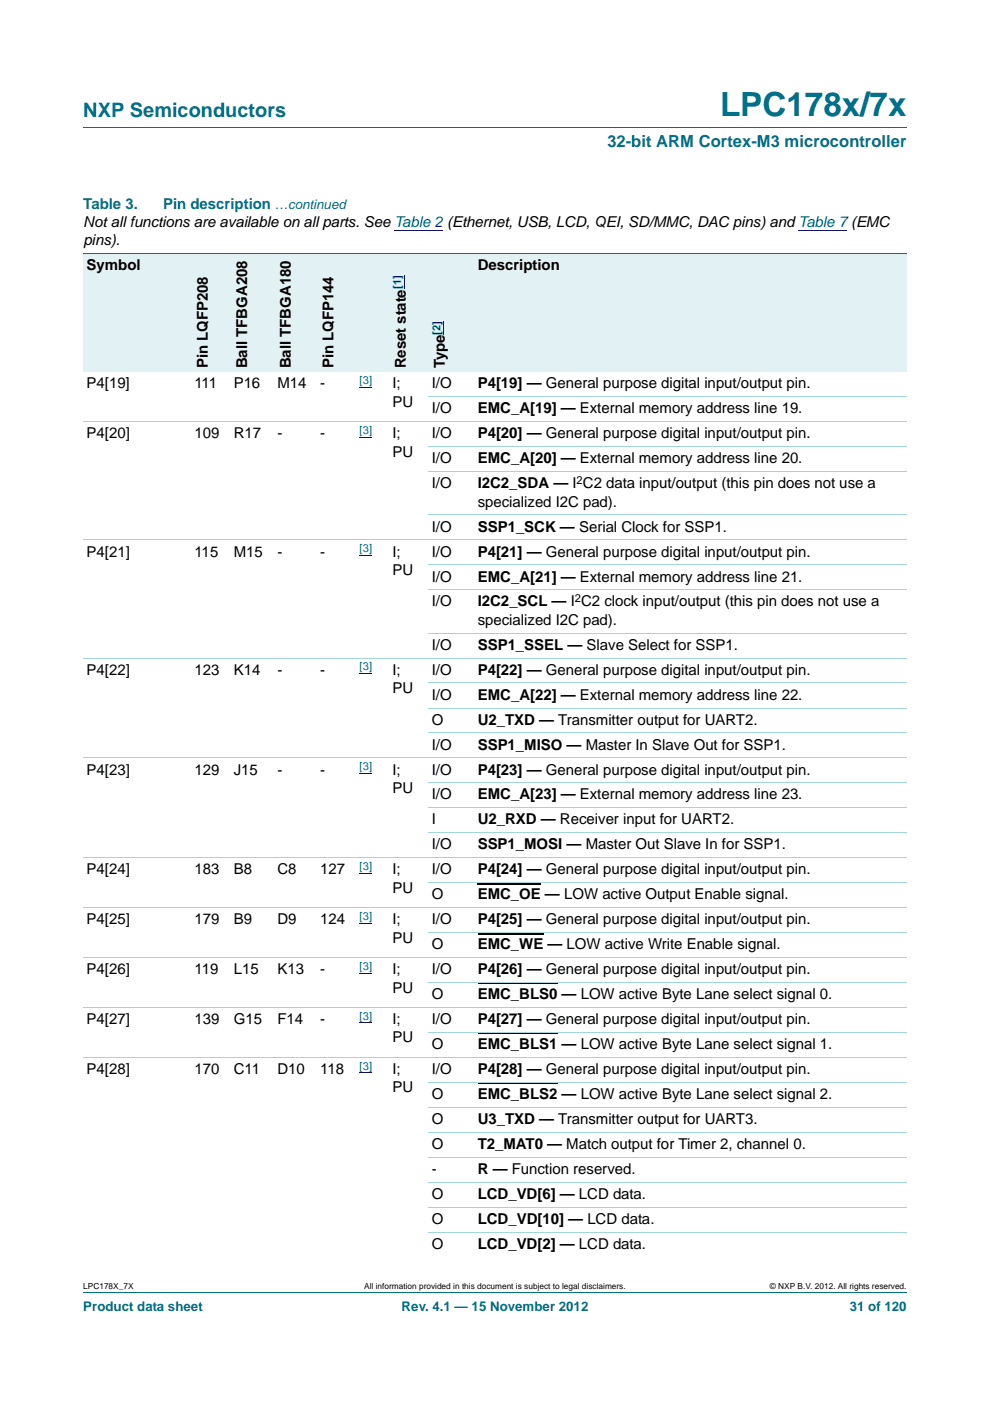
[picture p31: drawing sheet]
<svg xmlns="http://www.w3.org/2000/svg" width="210mm" height="297mm" viewBox="0 0 210 297" stroke-linecap="round" stroke-linejoin="round" font-family="sans-serif">
<defs><g id="words">
<text font-size="7" fill="#00718a" x="152.7" y="24.6">LPC178x/7x</text>
<text font-size="4.2" fill="#00718a" x="17.7" y="24.9">NXP Semiconductors</text>
<text font-size="3.5" fill="#00718a" x="128.8" y="31.1">32-bit ARM Cortex-M3 microcontroller</text>
<g font-size="3.2" fill="#00718a">
<text x="17.7" y="44.3">Table 3.</text>
<text x="34.6" y="44.3">Pin description</text>
</g>
<g font-size="3.2">
<text x="17.7" y="48.2">Not all functions are available on all parts. See Table 2 (Ethernet, USB, LCD, QEI, SD/MMC, DAC pins) and Table 7(EMC</text>
<text x="17.7" y="52">pins).</text>
<text x="18.4" y="57.3">Symbol</text>
<text x="101.3" y="57.3">Description</text>
<text x="18.4" y="82.4">P4[19]</text>
<text x="41.2" y="82.4">111</text>
<text x="44.1" y="78.1" transform="rotate(-90 44.1 78.1)">Pin LQFP208</text>
<text x="49.6" y="82.4">P16</text>
<text x="52.4" y="78.1" transform="rotate(-90 52.4 78.1)">Ball TFBGA208</text>
<text x="58.8" y="82.4">M14</text>
<text x="61.7" y="78.1" transform="rotate(-90 61.7 78.1)">Ball TFBGA180</text>
<text x="67.9" y="82.4">-</text>
<text x="70.8" y="78.1" transform="rotate(-90 70.8 78.1)">Pin LQFP144</text>
<text x="83.2" y="82.4">I;</text>
<text x="86" y="78.1" transform="rotate(-90 86 78.1)">Reset state</text>
<text x="91.6" y="82.4">I/O</text>
<text x="94.4" y="78.1" transform="rotate(-90 94.4 78.1)">Type</text>
<text x="101.3" y="82.4">P4[19] — General purpose digital input/output pin.</text>
<text x="83.2" y="86.3">PU</text>
<text x="91.6" y="87.7">I/O</text>
<text x="101.3" y="87.7">EMC_A[19] — External memory address line 19.</text>
<text x="18.4" y="92.9">P4[20]</text>
<text x="41.3" y="92.9">109</text>
<text x="49.6" y="92.9">R17</text>
<text x="58.9" y="92.9">-</text>
<text x="67.9" y="92.9">-</text>
<text x="83.2" y="92.9">I;</text>
<text x="91.6" y="92.9">I/O</text>
<text x="101.3" y="92.9">P4[20] — General purpose digital input/output pin.</text>
<text x="83.2" y="96.8">PU</text>
<text x="91.6" y="98.2">I/O</text>
<text x="101.3" y="98.2">EMC_A[20] — External memory address line 20.</text>
<text x="91.6" y="103.5">I/O</text>
<text x="101.3" y="103.5">I2C2_SDA — I C2 data input/output (this pin does not use a</text>
<text x="101.3" y="107.4">specialized I2C pad).</text>
<text x="91.6" y="112.7">I/O</text>
<text x="101.3" y="112.7">SSP1_SCK — Serial Clock for SSP1.</text>
<text x="18.4" y="118">P4[21]</text>
<text x="41.2" y="118">115</text>
<text x="49.6" y="118">M15</text>
<text x="58.9" y="118">-</text>
<text x="67.9" y="118">-</text>
<text x="83.2" y="118">I;</text>
<text x="91.6" y="118">I/O</text>
<text x="101.3" y="118">P4[21] — General purpose digital input/output pin.</text>
<text x="83.2" y="121.9">PU</text>
<text x="91.6" y="123.3">I/O</text>
<text x="101.3" y="123.3">EMC_A[21] — External memory address line 21.</text>
<text x="91.6" y="128.6">I/O</text>
<text x="101.3" y="128.6">I2C2_SCL — I C2 clock input/output (this pin does not use a</text>
<text x="91.6" y="137.8">I/O</text>
<text x="101.3" y="132.5">specialized I2C pad).</text>
<text x="101.3" y="137.8">SSP1_SSEL — Slave Select for SSP1.</text>
<text x="18.4" y="143">P4[22]</text>
<text x="41.2" y="143">123</text>
<text x="49.6" y="143">K14</text>
<text x="58.9" y="143">-</text>
<text x="67.9" y="143">-</text>
<text x="83.2" y="143">I;</text>
<text x="91.6" y="143">I/O</text>
<text x="101.3" y="143">P4[22] — General purpose digital input/output pin.</text>
<text x="83.2" y="146.9">PU</text>
<text x="91.6" y="148.3">I/O</text>
<text x="101.3" y="148.3">EMC_A[22] — External memory address line 22.</text>
<text x="91.6" y="153.6">O</text>
<text x="101.3" y="153.6">U2_TXD — Transmitter output for UART2.</text>
<text x="91.6" y="158.9">I/O</text>
<text x="101.3" y="158.9">SSP1_MISO — Master In Slave Out for SSP1.</text>
<text x="18.4" y="164.2">P4[23]</text>
<text x="41.2" y="164.2">129</text>
<text x="49.6" y="164.2">J15</text>
<text x="58.9" y="164.2">-</text>
<text x="67.9" y="164.2">-</text>
<text x="83.2" y="164.2">I;</text>
<text x="91.6" y="164.2">I/O</text>
<text x="101.3" y="164.2">P4[23] — General purpose digital input/output pin.</text>
<text x="83.2" y="168.1">PU</text>
<text x="91.6" y="169.5">I/O</text>
<text x="101.3" y="169.5">EMC_A[23] — External memory address line 23.</text>
<text x="91.6" y="174.8">I</text>
<text x="101.3" y="174.8">U2_RXD — Receiver input for UART2.</text>
<text x="18.4" y="185.4">P4[24]</text>
<text x="41.2" y="185.4">183</text>
<text x="49.6" y="185.4">B8</text>
<text x="58.9" y="185.4">C8</text>
<text x="67.9" y="185.4">127</text>
<text x="83.2" y="185.4">I;</text>
<text x="91.6" y="180.1">I/O</text>
<text x="91.6" y="185.4">I/O</text>
<text x="101.3" y="180.1">SSP1_MOSI — Master Out Slave In for SSP1.</text>
<text x="101.3" y="185.4">P4[24] — General purpose digital input/output pin.</text>
<text x="83.2" y="189.3">PU</text>
<text x="91.6" y="190.7">O</text>
<text x="101.3" y="190.7">EMC_OE — LOW active Output Enable signal.</text>
<text x="18.4" y="196">P4[25]</text>
<text x="41.2" y="196">179</text>
<text x="49.6" y="196">B9</text>
<text x="58.9" y="196">D9</text>
<text x="67.9" y="196">124</text>
<text x="83.2" y="196">I;</text>
<text x="91.6" y="196">I/O</text>
<text x="101.3" y="196">P4[25] — General purpose digital input/output pin.</text>
<text x="83.2" y="199.9">PU</text>
<text x="91.6" y="201.3">O</text>
<text x="101.3" y="201.3">EMC_WE — LOW active Write Enable signal.</text>
<text x="18.4" y="206.5">P4[26]</text>
<text x="41.3" y="206.5">119</text>
<text x="49.6" y="206.5">L15</text>
<text x="58.9" y="206.5">K13</text>
<text x="67.9" y="206.5">-</text>
<text x="83.2" y="206.5">I;</text>
<text x="91.6" y="206.5">I/O</text>
<text x="101.3" y="206.5">P4[26] — General purpose digital input/output pin.</text>
<text x="83.2" y="210.4">PU</text>
<text x="91.6" y="211.8">O</text>
<text x="101.3" y="211.8">EMC_BLS0 — LOW active Byte Lane select signal 0.</text>
<text x="18.4" y="217.1">P4[27]</text>
<text x="41.2" y="217.1">139</text>
<text x="49.6" y="217.1">G15</text>
<text x="58.9" y="217.1">F14</text>
<text x="67.9" y="217.1">-</text>
<text x="83.2" y="217.1">I;</text>
<text x="83.2" y="221">PU</text>
<text x="91.6" y="217.1">I/O</text>
<text x="101.3" y="217.1">P4[27] — General purpose digital input/output pin.</text>
<text x="18.4" y="227.7">P4[28]</text>
<text x="41.2" y="227.7">170</text>
<text x="49.6" y="227.7">C11</text>
<text x="58.9" y="227.7">D10</text>
<text x="67.9" y="227.7">118</text>
<text x="83.2" y="227.7">I;</text>
<text x="91.6" y="227.7">I/O</text>
<text x="91.6" y="222.4">O</text>
<text x="101.3" y="222.4">EMC_BLS1 — LOW active Byte Lane select signal 1.</text>
<text x="101.3" y="227.7">P4[28] — General purpose digital input/output pin.</text>
<text x="83.2" y="231.6">PU</text>
<text x="91.6" y="233">O</text>
<text x="101.3" y="233">EMC_BLS2 — LOW active Byte Lane select signal 2.</text>
<text x="91.6" y="238.3">O</text>
<text x="101.3" y="238.3">U3_TXD — Transmitter output for UART3.</text>
<text x="91.6" y="243.6">O</text>
<text x="101.3" y="243.6">T2_MAT0 — Match output for Timer 2, channel 0.</text>
<text x="91.6" y="248.9">-</text>
<text x="101.3" y="248.9">R — Function reserved.</text>
<text x="91.6" y="254.2">O</text>
<text x="101.3" y="254.2">LCD_VD[6] — LCD data.</text>
<text x="91.6" y="259.5">O</text>
<text x="101.3" y="259.5">LCD_VD[10] — LCD data.</text>
<text x="91.6" y="264.8">O</text>
<text x="101.3" y="264.8">LCD_VD[2] — LCD data.</text>
</g>
<g font-size="2.8" fill="#00718a">
<text x="58.3" y="44.3">…continued</text>
<text x="17.7" y="277.9">Product data sheet</text>
<text x="85.2" y="277.9">Rev. 4.1 — 15 November 2012</text>
<text x="180.2" y="277.9">31 of 120</text>
</g>
<g font-size="2.4" fill="#00f">
<text x="85.1" y="61.3" transform="rotate(-90 85.1 61.3)">[1]</text>
<text x="93.4" y="71" transform="rotate(-90 93.4 71)">[2]</text>
<text x="76.3" y="81.4">[3]</text>
<text x="76.3" y="92">[3]</text>
<text x="76.3" y="117.1">[3]</text>
<text x="76.3" y="142.1">[3]</text>
<text x="76.3" y="163.3">[3]</text>
<text x="76.3" y="184.4">[3]</text>
<text x="76.3" y="195">[3]</text>
<text x="76.3" y="205.6">[3]</text>
<text x="76.3" y="216.2">[3]</text>
<text x="76.3" y="226.8">[3]</text>
</g>
<g font-size="2.4">
<text x="122.3" y="102.6">2</text>
<text x="121.9" y="127.6">2</text>
</g>
<g font-size="1.8">
<text x="17.7" y="273.3">LPC178X_7X</text>
<text x="77.2" y="273.3">All information provided in this document is subject to legal disclaimers.</text>
<text x="163.3" y="273.3">© NXP B.V. 2012. All rights reserved.</text>
</g>
</g></defs>
<path d="M17.7 27h174.6M17.7 273.9h174.6" fill="none" stroke="#00718a" stroke-width=".21"/>
<path d="M83.7 48.9h10.3M169.4 48.9h10.2M76.3 82.1h2.6M76.3 92.7h2.6M76.3 117.8h2.6M76.3 142.8h2.6M76.3 164h2.6M76.3 185.1h2.6M76.3 195.7h2.6M76.3 206.3h2.6M76.3 216.9h2.6M76.3 227.5h2.6" fill="none" stroke="#00f" stroke-width=".21"/>
<path d="M101.3 187.3h13.4M101.3 197.9h13.9M101.3 208.5h16.9M101.3 219.1h16.9M101.3 229.7h16.9" fill="none" stroke="#000" stroke-width=".34"/>
<g fill="#e2f1f4">
<path d="M17.7 53.8h22.8v25h-22.8z"/>
<path d="M40.5 53.8h8.4v25h-8.4z"/>
<path d="M48.9 53.8h9.2v25h-9.2z"/>
<path d="M58.1 53.8h9.1v25h-9.1z"/>
<path d="M67.2 53.8h8.4v25h-8.4z"/>
<path d="M75.6 53.8h15.3v25h-15.3z"/>
</g>
<path d="M85.8 58.4v2.9" fill="none" stroke="#00f" stroke-width=".21"/>
<path d="M90.9 53.8h9.7v25h-9.7z" fill="#e2f1f4"/>
<path d="M94.1 68.1v2.9" fill="none" stroke="#00f" stroke-width=".21"/>
<path d="M100.6 53.8h91.7v25h-91.7z" fill="#e2f1f4"/>
<path d="M17.7 53.8h174.6" fill="none" stroke="#00718a" stroke-width=".21"/>
<g fill="none" stroke="#a5d5dc" stroke-width=".21">
<path d="M17.7 89.4h174.6M90.9 84.1h101.4M90.9 94.7h101.4M17.7 114.5h174.6M90.9 100h101.4M90.9 109.2h101.4M90.9 119.8h101.4M17.7 139.5h174.6M90.9 125.1h101.4M90.9 134.2h101.4M90.9 144.8h101.4M90.9 150.1h101.4"/>
<path d="M90.9 155.4h101.4M17.7 160.7h174.6M90.9 166h101.4M90.9 171.3h101.4M90.9 176.6h101.4M17.7 181.9h174.6M17.7 192.4h174.6M90.9 187.2h101.4M90.9 197.7h101.4M17.7 203h174.6M17.7 213.6h174.6M90.9 208.3h101.4"/>
<path d="M90.9 218.9h101.4M17.7 224.2h174.6M90.9 229.5h101.4M90.9 234.8h101.4M90.9 240.1h101.4M90.9 245.4h101.4M90.9 250.7h101.4M90.9 255.9h101.4M90.9 261.2h101.4"/>
</g>
<use href="#words"/>
</svg>
